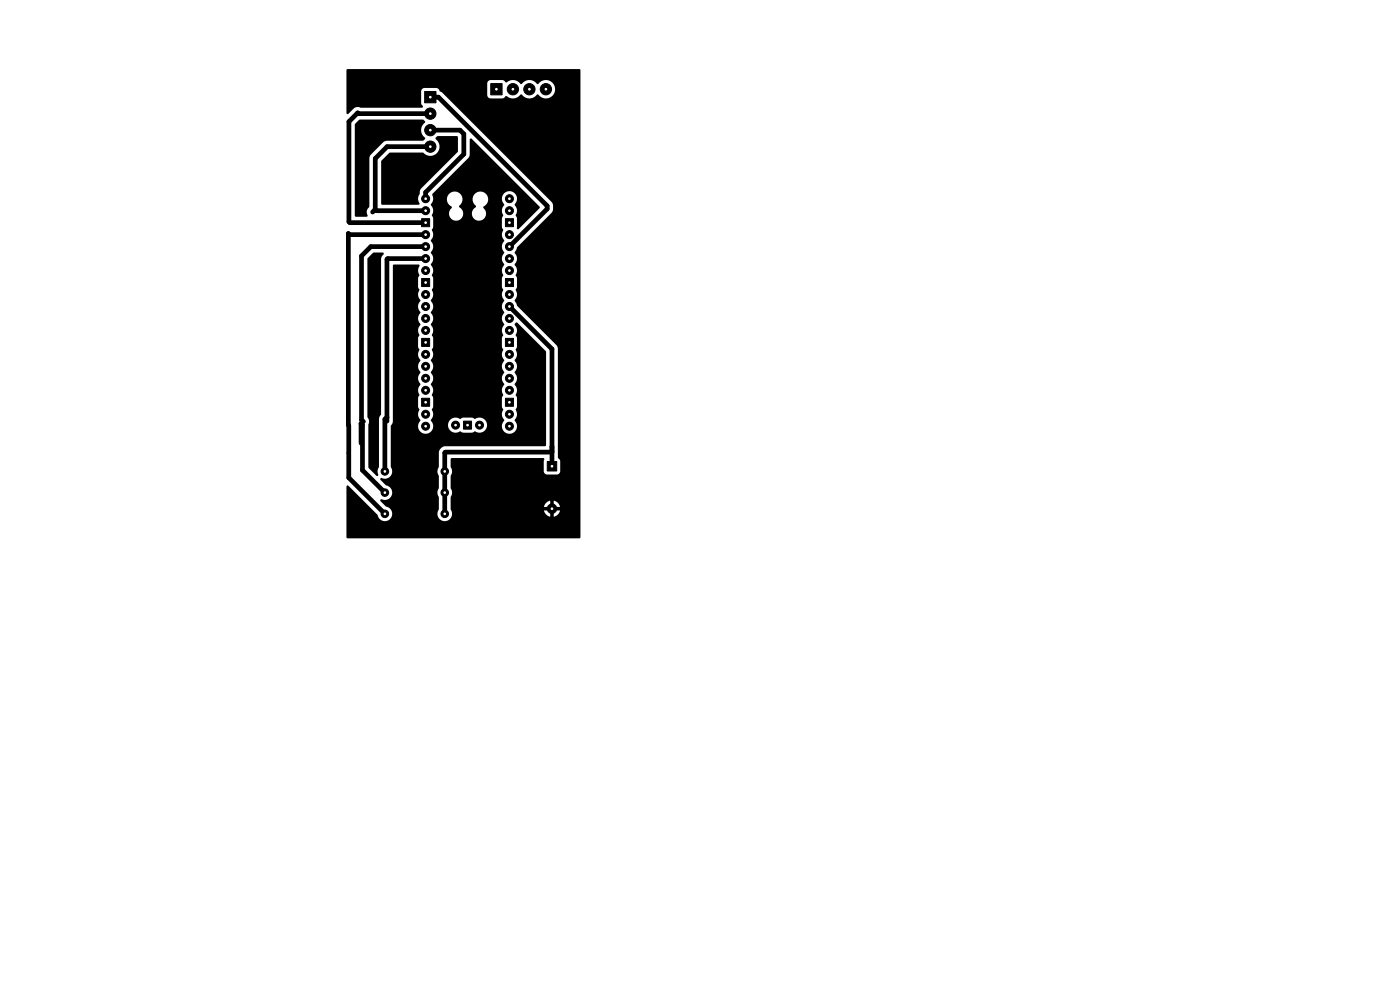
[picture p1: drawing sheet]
<svg xmlns="http://www.w3.org/2000/svg" width="297mm" height="210mm" viewBox="0 0 297 210" stroke-linecap="round" stroke-linejoin="round" font-family="sans-serif">
<g fill="#000" stroke="#000" stroke-width=".21">
<path d="M90.1 19.4h2.4v2.4h-2.4zM104.1 17.7h2.4v2.4h-2.4zM89.4 46.4h1.7v1.7h-1.7zM107.2 46.4h1.7v1.7h-1.7zM89.4 59.1h1.7v1.7h-1.7zM89.4 71.8h1.7v1.7h-1.7zM107.2 71.8h1.7v1.7h-1.7zM107.2 59.1h1.7v1.7h-1.7zM89.4 84.5h1.7v1.7h-1.7zM98.3 89.3h1.7v1.7h-1.7zM107.2 84.5h1.7v1.7h-1.7zM116.1 97.9h2v2h-2z"/>
<circle cx="108.8" cy="18.9" r="1.2"/>
<circle cx="112.3" cy="18.9" r="1.2"/>
<circle cx="115.8" cy="18.9" r="1.2"/>
<circle cx="91.3" cy="24.1" r="1.2"/>
<circle cx="91.3" cy="31.1" r="1.2"/>
<circle cx="91.3" cy="27.6" r="1.2"/>
<circle cx="90.3" cy="49.8" r=".85"/>
<circle cx="90.3" cy="52.3" r=".85"/>
<circle cx="90.3" cy="44.7" r=".85"/>
<circle cx="90.3" cy="57.4" r=".85"/>
<circle cx="90.3" cy="54.9" r=".85"/>
<circle cx="90.3" cy="42.2" r=".85"/>
<circle cx="108.1" cy="54.9" r=".85"/>
<circle cx="108.1" cy="52.3" r=".85"/>
<circle cx="108.1" cy="57.4" r=".85"/>
<circle cx="108.1" cy="49.8" r=".85"/>
<circle cx="108.1" cy="44.7" r=".85"/>
<circle cx="108.1" cy="42.2" r=".85"/>
<circle cx="90.3" cy="67.6" r=".85"/>
<circle cx="90.3" cy="65" r=".85"/>
<circle cx="90.3" cy="62.5" r=".85"/>
<circle cx="90.3" cy="70.1" r=".85"/>
<circle cx="90.3" cy="77.7" r=".85"/>
<circle cx="90.3" cy="75.2" r=".85"/>
<circle cx="108.1" cy="77.7" r=".85"/>
<circle cx="108.1" cy="67.6" r=".85"/>
<circle cx="108.1" cy="62.5" r=".85"/>
<circle cx="108.1" cy="70.1" r=".85"/>
<circle cx="108.1" cy="65" r=".85"/>
<circle cx="108.1" cy="75.2" r=".85"/>
<circle cx="81.6" cy="100" r=".8"/>
<circle cx="90.3" cy="80.3" r=".85"/>
<circle cx="90.3" cy="90.4" r=".85"/>
<circle cx="90.3" cy="87.9" r=".85"/>
<circle cx="90.3" cy="82.8" r=".85"/>
<circle cx="94.3" cy="100" r=".8"/>
<circle cx="96.6" cy="90.2" r=".85"/>
<circle cx="101.7" cy="90.2" r=".85"/>
<circle cx="108.1" cy="90.4" r=".85"/>
<circle cx="108.1" cy="80.3" r=".85"/>
<circle cx="108.1" cy="87.9" r=".85"/>
<circle cx="108.1" cy="82.8" r=".85"/>
<circle cx="81.6" cy="104.5" r=".8"/>
<circle cx="81.6" cy="109" r=".8"/>
<circle cx="94.3" cy="104.5" r=".8"/>
<circle cx="94.3" cy="109" r=".8"/>
<circle cx="117.1" cy="107.9" r="1"/>
</g>
<g fill="none" stroke="#000" stroke-width="1">
<path d="M91.3 20.6h1.7l23.1 23.1v.6l-8 8M91.3 31.1h-9.2l-2.5 2.5v10.8M91.3 27.6h6.3l.8 .8v4.3l-8.1 8.1v1.4M91.3 24.1h-15.3l-.1-.2-1.9 1.9v21.2l.2 .2h16.1M79.6 44.4l.3 .3h10.4M79.6 44.4l-.6 .6M90.3 49.8h-16.2l-.2-.3 .1 51.8 7.7 7.7M90.3 54.9h-8l-.2 .1v34.3M90.3 52.3h-11.6l-2 2v34.8l.3 .3-.4 .5M108.1 65l9 9v24.9M76.6 89.9l.3 .3v9.5l4.8 4.8M76.6 89.9v4.1"/>
<path d="M82.1 88.5l-.4 .4v11.1M117.1 95.9h-22.6l-.1 .2v12.9"/>
</g>
<path d="M73.6 14.7h49.3l.2 .2v99.1l-.2 .2h-49.2l-.2-.2 .1-11h.3l6.2 6.3a1.57 1.57 0 0 0 1.7 1.2 1.57 1.57 0 0 0 1.4-1.5 1.57 1.57 0 0 0-1.4-1.6l-1.1-1.2a.28 .28 0 0 1 .1-.3 .28 .28 0 0 1 .4 .1 1.58 1.58 0 0 0 2-1.2 1.58 1.58 0 0 0-1.4-1.9l-1.1-1.2a.28 .28 0 0 1 .1-.3 .28 .28 0 0 1 .4 .1 1.59 1.59 0 0 0 1.7-.6 1.59 1.59 0 0 0 0-1.9v-8.6l.4-1v-33l.3-.3h5.2l.2 .3a1.83 1.83 0 0 0 0 2l-.3 .6 .1 2.1a.54 .54 0 0 1 0 .9 2.09 2.09 0 0 0 .4 1.8 1.85 1.85 0 0 0 0 2.5 1.85 1.85 0 0 0 0 2.5 1.9 1.9 0 0 0-.2 2.3l-.3 .6v1.9l.3 .7a1.8 1.8 0 0 0 .2 2.2 1.85 1.85 0 0 0 0 2.5 1.85 1.85 0 0 0 0 2.5 1.9 1.9 0 0 0-.2 2.3l-.3 .6 .1 2.1a.54 .54 0 0 1 0 .9 2.09 2.09 0 0 0 .4 1.8 1.63 1.63 0 0 0 .5 2.7 1.63 1.63 0 0 0 2.2-1.7h3.1l.1 .2a1.69 1.69 0 0 0 2.6 1.1l.6 .3h1.9l.4-.3a1.68 1.68 0 0 0 2.2-.1 1.68 1.68 0 0 0 .2-2.2 1.77 1.77 0 0 0-2.3-.3l-.5-.3h-2a.7 .7 0 0 1-1.1 .1 1.61 1.61 0 0 0-2.1 1.5h-3.1l-.3-.6a.56 .56 0 0 1 .1-1 1.93 1.93 0 0 0-.1-1.8l.3-.5v-2a.7 .7 0 0 1-.1-1 2.09 2.09 0 0 0-.4-1.8 1.85 1.85 0 0 0 0-2.5 1.85 1.85 0 0 0 0-2.6 1.91 1.91 0 0 0 .2-2.3l.3-.5v-2a.7 .7 0 0 1-.1-1 2.09 2.09 0 0 0-.4-1.8 1.85 1.85 0 0 0 0-2.5 1.85 1.85 0 0 0 0-2.6 1.9 1.9 0 0 0 .2-2.3l.3-.5v-2a.7 .7 0 0 1-.1-1 2.09 2.09 0 0 0-.4-1.8 1.86 1.86 0 0 0 0-2.5 1.85 1.85 0 0 0 0-2.6 1.91 1.91 0 0 0 .2-2.3l.3-.6v-1.9l-.3-.4a2.04 2.04 0 0 0-.2-2.4l.5-1.1h2.9a2.2 2.2 0 0 0 1 1.6l-.5 .9v.6l.2 .7 .5 .5 .6 .2 .9-.2 .6-.6 .2-.7h1.8l.1 .6 .4 .5 .5 .3 .6 .1 .9-.4 .5-.7v-.8l-.6-.8 .1-.3a1.69 1.69 0 0 0 .6-2.5 1.69 1.69 0 0 0-2.6-.1 1.69 1.69 0 0 0 .4 2.6l-.7 .8-.2 .7h-1.8l-.2-.7-.7-.7v-.2a1.66 1.66 0 0 0-.2-2.9 1.66 1.66 0 0 0-2.4 1.5h-2.9l-.2-1.1 7.7-7.8 .3-.6v-3.2l.3-.2 14.5 14.5v.3l-4.5 4.4a.3 .3 0 0 1-.4-.1 .3 .3 0 0 1 .1-.4v-1.9l-.3-.4a2.04 2.04 0 0 0-.2-2.4 1.65 1.65 0 0 0 0-2.4 1.65 1.65 0 0 0-2.4 .1 1.65 1.65 0 0 0 .2 2.3 1.9 1.9 0 0 0-.2 2.3l-.3 .5v2a.7 .7 0 0 1 0 1.1 2.09 2.09 0 0 0 .5 1.8 1.85 1.85 0 0 0 0 2.5 1.85 1.85 0 0 0 0 2.5 1.9 1.9 0 0 0-.2 2.3l-.3 .6v2.1a.54 .54 0 0 1 0 .9 2.09 2.09 0 0 0 .5 1.8 1.85 1.85 0 0 0 0 2.5 1.85 1.85 0 0 0 0 2.5 1.9 1.9 0 0 0-.2 2.3l-.3 .6v1.9l.2 .7a1.8 1.8 0 0 0 .3 2.2 1.85 1.85 0 0 0 0 2.5 1.85 1.85 0 0 0 0 2.5 1.9 1.9 0 0 0-.2 2.3l-.3 .6v2.1a.54 .54 0 0 1 0 .9 2.09 2.09 0 0 0 .5 1.8 1.64 1.64 0 0 0-.1 2.3 1.64 1.64 0 0 0 2.4 0 1.64 1.64 0 0 0-.1-2.4v-.1a1.75 1.75 0 0 0 .2-2.2l.3-.5v-2a.7 .7 0 0 1-.1-1 2.09 2.09 0 0 0-.4-1.8 1.85 1.85 0 0 0 0-2.5 1.85 1.85 0 0 0 0-2.6 1.91 1.91 0 0 0 .2-2.3l.3-.5v-2a.7 .7 0 0 1-.1-1 2.09 2.09 0 0 0-.4-1.8l.2-.4 .4 .1 6 6.1v19.9l-.2 .2h-21.3l-.6 .3-.6 .7v3.4a1.67 1.67 0 0 0 0 1.9v2.6a1.67 1.67 0 0 0 0 1.9v2.6a1.55 1.55 0 0 0 1.1 2.4 1.55 1.55 0 0 0 1.5-2.2h19.7v.1a1.75 1.75 0 0 0 1.3 1.2v-1.3h-21l-.1-.3h21a.54 .54 0 0 0 .9 .3v1.3a1.74 1.74 0 0 0 1.3-1.3h-1.4a.5 .5 0 0 0-.1-.9 .5 .5 0 0 0-.7 .6h-21v-.5h21.1v-1.3h.8v1.3h1.3a1.74 1.74 0 0 0-1.3-1.3h-.8a1.74 1.74 0 0 0-1.3 1.3h-19.8v-2.1a1.7 1.7 0 0 0 0-1.9v-2.6a1.66 1.66 0 0 0 0-1.9v-1.6l.2-.2h19.4a.46 .46 0 0 1 .1 .7l.1 2.2 .2 .4 .5 .2h2.1l.5-.3 .2-.4-.1-2.2-.4-.8-.1-23.2-.3-.6-8.3-8.3-.3-.7a.55 .55 0 0 1 .1-1 1.93 1.93 0 0 0-.1-1.8l.3-.5v-2a.7 .7 0 0 1-.1-1 2.09 2.09 0 0 0-.4-1.8 1.86 1.86 0 0 0 0-2.5l.5-1.2 7.4-7.4 .2-.6v-1.2l-.3-.3-22.7-22.7h9.1l.1 .4 .6 .3h2.6l.7-.5a2.12 2.12 0 0 0 3.1-.4l.2 .1a2.05 2.05 0 0 0 3.3-.1l.2 .1a1.97 1.97 0 0 0 3 .2 1.97 1.97 0 0 0-.2-3 1.97 1.97 0 0 0-2.9 .5h-.2a2.04 2.04 0 0 0-3.3 0h-.2a2.1 2.1 0 0 0-3-.3l-.7-.5h-2.6a.74 .74 0 0 0-.7 .7v2.5h-9.1l-1-.8a.85 .85 0 0 0-.8-.7h-2.5l-.5 .2-.2 .5v2.5l.4 .7-.2 .3h-12.9l-.9-.2-.6 .3-1.2 1.1-.2 .1-.2-.2zM75.3 26.3l1-.9h13.4a.5 .5 0 0 1 .4 .7 2.05 2.05 0 0 0 .1 3.2l-.5 .6h-8l-.4 .3-2.7 2.7-.2 .6v10.3a1.59 1.59 0 0 0-.4 2l-.2 .2h-2.3l-.2-.3zM80.9 34.1l1.9-1.7h6.9a2.02 2.02 0 0 0 3 0 2.02 2.02 0 0 0-.3-3l.5-.5h4.1l.1 .2v3.1l-7.7 7.7-.3 .6-.1 .6a1.95 1.95 0 0 0 0 2.2l-.2 .1h-7.9zM78 54.7l1.2-1.1h2a.38 .38 0 0 1 0 .6l-.4 .7v33l-.4 1v10.2a1.89 1.89 0 0 0-.2 1.7l-.4 .1-1.7-1.8v-9l.2-.7-.4-1z" fill="#000"/>
<g fill="#fff" stroke="#fff" stroke-width=".21">
<circle cx="117.1" cy="98.9" r=".18"/>
<circle cx="117.1" cy="107.9" r=".17"/>
<circle cx="81.7" cy="100" r=".17"/>
<circle cx="94.4" cy="100" r=".17"/>
<circle cx="81.7" cy="104.5" r=".17"/>
<circle cx="94.4" cy="104.5" r=".17"/>
<circle cx="81.7" cy="109" r=".17"/>
<circle cx="94.4" cy="109" r=".17"/>
<circle cx="90.3" cy="42.2" r=".17"/>
<circle cx="90.3" cy="44.7" r=".17"/>
<circle cx="90.3" cy="47.2" r=".17"/>
<circle cx="90.3" cy="49.8" r=".17"/>
<circle cx="90.3" cy="52.3" r=".17"/>
<circle cx="90.3" cy="54.9" r=".17"/>
<circle cx="90.3" cy="57.4" r=".17"/>
<circle cx="90.3" cy="59.9" r=".17"/>
<circle cx="90.3" cy="62.5" r=".17"/>
<circle cx="90.3" cy="65" r=".17"/>
<circle cx="90.3" cy="67.6" r=".17"/>
<circle cx="90.3" cy="70.1" r=".17"/>
<circle cx="90.3" cy="72.6" r=".17"/>
<circle cx="90.3" cy="75.2" r=".17"/>
<circle cx="90.3" cy="77.7" r=".17"/>
<circle cx="90.3" cy="80.3" r=".17"/>
<circle cx="90.3" cy="82.8" r=".17"/>
<circle cx="90.3" cy="85.3" r=".17"/>
<circle cx="90.3" cy="87.9" r=".17"/>
<circle cx="90.3" cy="90.4" r=".17"/>
<circle cx="108.1" cy="90.4" r=".17"/>
<circle cx="108.1" cy="87.9" r=".17"/>
<circle cx="108.1" cy="85.3" r=".17"/>
<circle cx="108.1" cy="82.8" r=".17"/>
<circle cx="108.1" cy="80.3" r=".17"/>
<circle cx="108.1" cy="77.7" r=".17"/>
<circle cx="108.1" cy="75.2" r=".17"/>
<circle cx="108.1" cy="72.6" r=".17"/>
<circle cx="108.1" cy="70.1" r=".17"/>
<circle cx="108.1" cy="67.6" r=".17"/>
<circle cx="108.1" cy="65" r=".17"/>
<circle cx="108.1" cy="62.5" r=".17"/>
<circle cx="108.1" cy="59.9" r=".17"/>
<circle cx="108.1" cy="57.4" r=".17"/>
<circle cx="108.1" cy="54.9" r=".17"/>
<circle cx="108.1" cy="52.3" r=".17"/>
<circle cx="108.1" cy="49.8" r=".17"/>
<circle cx="108.1" cy="47.2" r=".17"/>
<circle cx="108.1" cy="44.7" r=".17"/>
<circle cx="108.1" cy="42.2" r=".17"/>
<circle cx="96.5" cy="42.3" r=".18"/>
<circle cx="101.9" cy="42.3" r=".18"/>
<circle cx="96.8" cy="45.3" r=".17"/>
<circle cx="101.6" cy="45.3" r=".17"/>
<circle cx="96.6" cy="90.2" r=".17"/>
<circle cx="99.2" cy="90.2" r=".17"/>
<circle cx="101.7" cy="90.2" r=".17"/>
<circle cx="105.3" cy="18.9" r=".17"/>
<circle cx="108.8" cy="18.9" r=".17"/>
<circle cx="112.3" cy="18.9" r=".18"/>
<circle cx="115.8" cy="18.9" r=".17"/>
<circle cx="91.3" cy="20.6" r=".18"/>
<circle cx="91.3" cy="24.1" r=".18"/>
<circle cx="91.3" cy="27.6" r=".18"/>
<circle cx="91.3" cy="31.1" r=".18"/>
</g>
</svg>
